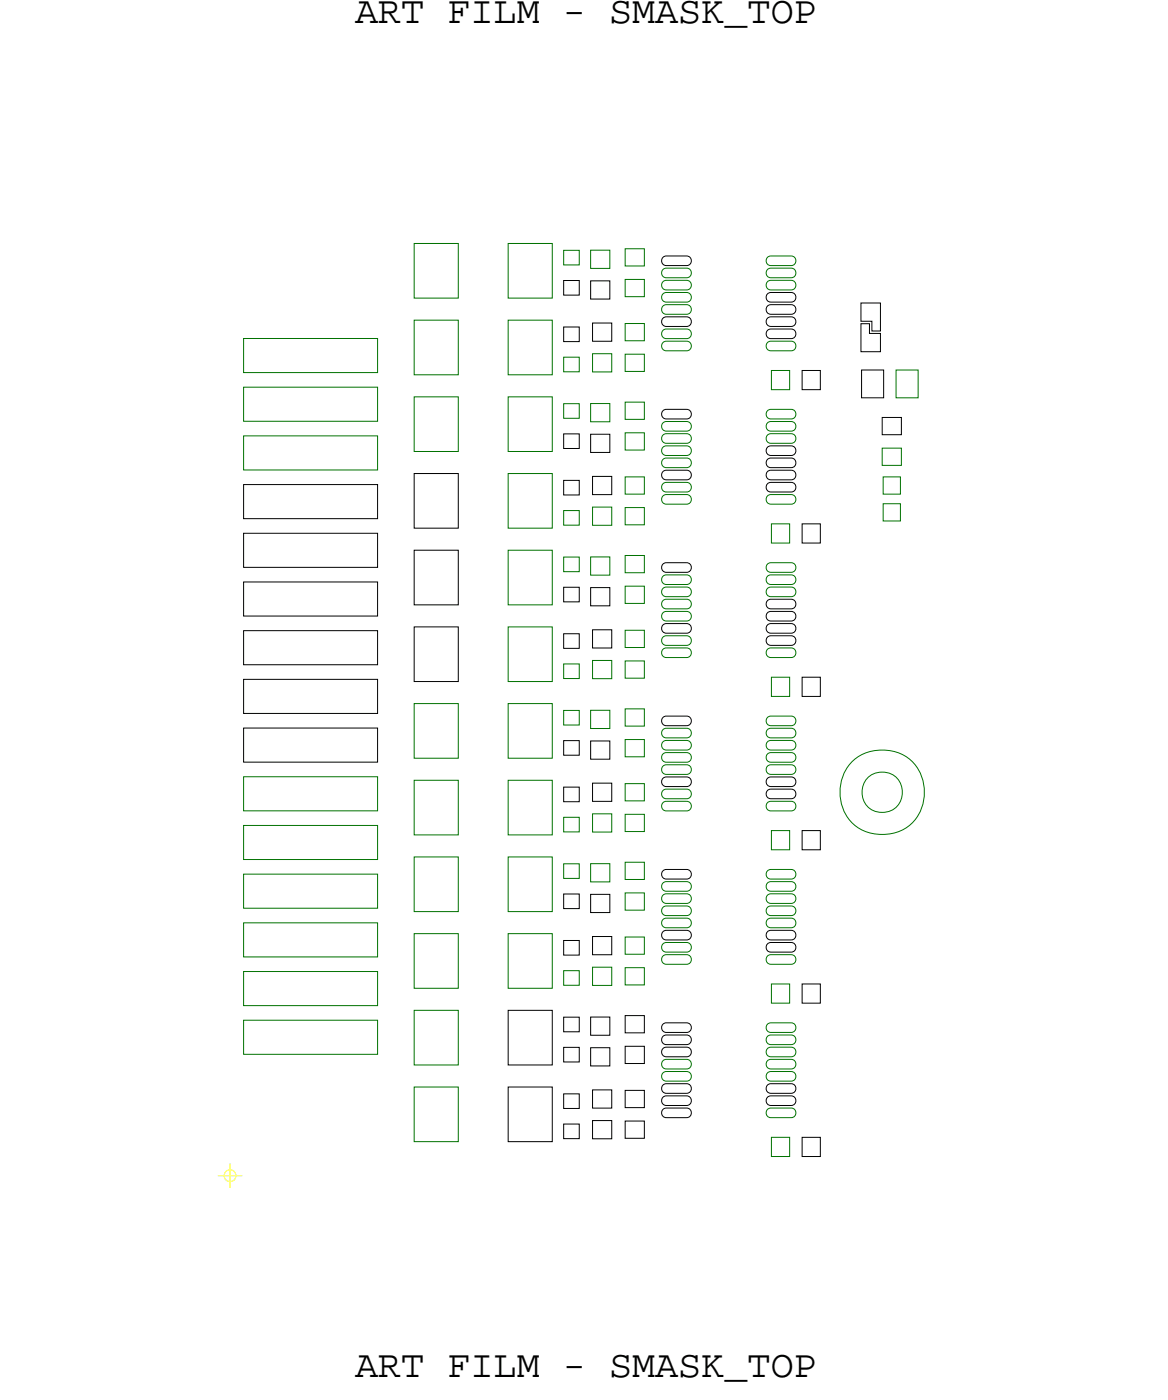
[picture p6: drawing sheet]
<svg xmlns="http://www.w3.org/2000/svg" width="61mm" height="73mm" viewBox="0 0 61 73" stroke-linecap="round" stroke-linejoin="round" font-family="sans-serif">
<defs><g id="words">
<g font-size="2">
<text x="18.5" y="1.2">ART FILM - SMASK_TOP</text>
<text x="18.5" y="71.8">ART FILM - SMASK_TOP</text>
</g>
</g></defs>
<!-- layer: Nets -->
<g fill="none" stroke="#000" stroke-width=".05">
<path d="M29.4 14.6h.8v.8h-.8zM29.4 17.1h.8v.7h-.8zM30.8 14.7h1v.9h-1zM30.9 16.9h1v.9h-1zM34.6 13.4h.1h1.1h.2v.2v.2l-.2 .1h-1.1l-.1-.1-.1-.2zM34.6 16.6l.1-.1h1.1l.2 .1v.2v.2h-.2h-1.1h-.1l-.1-.2zM40 15.3h.2h1h.2l.1 .2-.1 .2-.2 .1h-1l-.2-.1-.1-.2zM40 16l.2-.1h1l.2 .1 .1 .1-.1 .2-.2 .1h-1l-.2-.1-.1-.2zM40 16.6l.2-.1h1l.2 .1 .1 .2-.1 .2h-.2h-1h-.2l-.1-.2zM40 17.2h.2h1h.2l.1 .2-.1 .2-.2 .1h-1l-.2-.1-.1-.2zM41.8 19.3h1v1h-1zM44.9 15.8h1v1.5h-.4v-.5h-.6z"/>
<path d="M44.9 16.9h.4v.5h.6v.9h-1zM44.9 19.3h1.2v1.5h-1.2zM12.7 25.3h7v1.8h-7zM12.7 27.8h7v1.8h-7zM12.7 30.4h7v1.7h-7zM12.7 32.9h7v1.8h-7zM12.7 35.4h7v1.8h-7zM12.7 38h7v1.8h-7zM21.6 24.7h2.3v2.9h-2.3zM21.6 28.7h2.3v2.9h-2.3zM21.6 32.7h2.3v2.9h-2.3zM29.4 22.6h.8v.8h-.8z"/>
<path d="M29.4 25.1h.8v.7h-.8zM29.4 30.6h.8v.8h-.8zM29.4 33.1h.8v.7h-.8zM29.4 38.6h.8v.8h-.8zM30.8 22.7h1v.9h-1zM30.8 30.7h1v.9h-1zM30.8 38.7h1v.9h-1zM30.9 24.9h1v.9h-1zM30.9 32.9h1v.9h-1zM34.6 21.4h.1h1.1h.2v.2v.2l-.2 .1h-1.1l-.1-.1-.1-.2zM34.6 24.6l.1-.1h1.1l.2 .1v.2v.2h-.2h-1.1h-.1l-.1-.2zM34.6 29.4h.1h1.1h.2v.2v.2l-.2 .1h-1.1l-.1-.1-.1-.2z"/>
<path d="M34.6 32.6l.1-.1h1.1l.2 .1v.2v.2h-.2h-1.1h-.1l-.1-.2zM34.6 37.4h.1h1.1h.2v.2v.2l-.2 .1h-1.1l-.1-.1-.1-.2zM40 24l.2-.1h1l.2 .1 .1 .1-.1 .2-.2 .1h-1l-.2-.1-.1-.2zM40 31.3h.2h1h.2l.1 .2-.1 .2-.2 .1h-1l-.2-.1-.1-.2zM40 32l.2-.1h1l.2 .1 .1 .1-.1 .2-.2 .1h-1l-.2-.1-.1-.2zM40 23.3h.2h1h.2l.1 .2-.1 .2-.2 .1h-1l-.2-.1-.1-.2zM40 24.6l.2-.1h1l.2 .1 .1 .2-.1 .2h-.2h-1h-.2l-.1-.2zM40 32.6l.2-.1h1l.2 .1 .1 .2-.1 .2h-.2h-1h-.2l-.1-.2zM40 25.2h.2h1h.2l.1 .2-.1 .2-.2 .1h-1l-.2-.1-.1-.2zM40 33.2h.2h1h.2l.1 .2-.1 .2-.2 .1h-1l-.2-.1-.1-.2zM41.8 27.3h1v1h-1zM41.8 35.3h1v1h-1z"/>
<path d="M46 21.8h1v.9h-1zM26.5 52.7h2.3v2.9h-2.3zM26.5 56.7h2.3v2.9h-2.3zM29.4 53.1h.8v.7h-.8zM29.4 58.6h.8v.8h-.8zM29.4 41.1h.8v.7h-.8zM29.4 46.6h.8v.8h-.8zM29.4 49.1h.8v.7h-.8zM29.4 54.6h.8v.8h-.8zM29.4 57.1h.8v.7h-.8zM30.8 53.1h1v.9h-1zM30.8 46.7h1v.9h-1z"/>
<path d="M30.8 54.7h1v.9h-1zM30.9 58.5h1v.9h-1zM30.9 40.9h1v.9h-1zM30.9 48.9h1v.9h-1zM30.9 56.9h1v.9h-1zM32.6 53h1v.9h-1zM32.6 54.6h1v.9h-1zM32.6 58.5h1v.9h-1zM32.6 56.9h1v.9h-1zM34.6 54.1l.1-.1h1.1l.2 .1v.1v.2l-.2 .1h-1.1l-.1-.1-.1-.2zM34.6 54.7l.1-.1h1.1l.2 .1v.2v.1l-.2 .1h-1.1l-.1-.1-.1-.1zM34.6 57.9l.1-.1h1.1l.2 .1v.1v.2l-.2 .1h-1.1l-.1-.1-.1-.2z"/>
<path d="M34.6 57.2h.1h1.1h.2v.2v.2l-.2 .1h-1.1l-.1-.1-.1-.2zM34.6 40.6l.1-.1h1.1l.2 .1v.2v.2h-.2h-1.1h-.1l-.1-.2zM34.6 45.4h.1h1.1h.2v.2v.2l-.2 .1h-1.1l-.1-.1-.1-.2zM34.6 48.6l.1-.1h1.1l.2 .1v.2v.2h-.2h-1.1h-.1l-.1-.2zM34.6 53.4h.1h1.1h.2v.2v.2l-.2 .1h-1.1l-.1-.1-.1-.2zM34.6 56.6l.1-.1h1.1l.2 .1v.2v.2h-.2h-1.1h-.1l-.1-.2zM40 40.6l.2-.1h1l.2 .1 .1 .2-.1 .2h-.2h-1h-.2l-.1-.2zM40 48.6l.2-.1h1l.2 .1 .1 .2-.1 .2h-.2h-1h-.2l-.1-.2zM40 56.6l.2-.1h1l.2 .1 .1 .2-.1 .2h-.2h-1h-.2l-.1-.2zM40 41.2h.2h1h.2l.1 .2-.1 .2-.2 .1h-1l-.2-.1-.1-.2zM40 49.2h.2h1h.2l.1 .2-.1 .2-.2 .1h-1l-.2-.1-.1-.2zM40 57.2h.2h1h.2l.1 .2-.1 .2-.2 .1h-1l-.2-.1-.1-.2z"/>
<path d="M41.8 43.3h1v1h-1zM41.8 51.3h1v1h-1zM41.8 59.3h1v1h-1z"/>
</g>
<g fill="none" stroke="#007100" stroke-width=".05">
<path d="M12.7 17.7h7v1.7h-7zM21.6 12.7h2.3v2.9h-2.3zM21.6 16.7h2.3v2.9h-2.3zM26.5 12.7h2.3v2.9h-2.3zM26.5 16.7h2.3v2.9h-2.3zM29.4 13.1h.8v.7h-.8zM29.4 18.6h.8v.8h-.8zM30.8 13.1h1v.9h-1zM30.9 18.5h1v.9h-1zM32.6 13h1v.9h-1zM32.6 14.6h1v.9h-1zM32.6 18.5h1v.9h-1z"/>
<path d="M32.6 16.9h1v.9h-1zM34.6 14.1l.1-.1h1.1l.2 .1v.1v.2l-.2 .1h-1.1l-.1-.1-.1-.2zM34.6 14.7l.1-.1h1.1l.2 .1v.2v.1l-.2 .1h-1.1l-.1-.1-.1-.1zM34.6 17.9l.1-.1h1.1l.2 .1v.1v.2l-.2 .1h-1.1l-.1-.1-.1-.2zM34.6 17.2h.1h1.1h.2v.2v.2l-.2 .1h-1.1l-.1-.1-.1-.2zM34.6 15.3h.1h1.1h.2v.2v.2l-.2 .1h-1.1l-.1-.1-.1-.2zM34.6 16l.1-.1h1.1l.2 .1v.1v.2l-.2 .1h-1.1l-.1-.1-.1-.2zM40 13.4h.2h1h.2l.1 .2-.1 .2-.2 .1h-1l-.2-.1-.1-.2zM40 17.9l.2-.1h1l.2 .1 .1 .1-.1 .2-.2 .1h-1l-.2-.1-.1-.2zM40 14.7l.2-.1h1l.2 .1 .1 .2-.1 .1-.2 .1h-1l-.2-.1-.1-.1zM40 14.1l.2-.1h1l.2 .1 .1 .1-.1 .2-.2 .1h-1l-.2-.1-.1-.2zM40.2 19.3h1v1h-1z"/>
<path d="M46.7 19.3h1.2v1.5h-1.2zM12.7 20.2h7v1.8h-7zM12.7 22.7h7v1.8h-7zM21.6 36.7h2.3v2.9h-2.3zM21.6 20.7h2.3v2.9h-2.3zM26.5 20.7h2.3v2.9h-2.3zM26.5 28.7h2.3v2.9h-2.3zM26.5 36.7h2.3v2.9h-2.3zM26.5 24.7h2.3v2.9h-2.3zM26.5 32.7h2.3v2.9h-2.3zM29.4 21.1h.8v.7h-.8zM29.4 29.1h.8v.7h-.8z"/>
<path d="M29.4 37.1h.8v.7h-.8zM29.4 26.6h.8v.8h-.8zM29.4 34.6h.8v.8h-.8zM30.8 21.1h1v.9h-1zM30.8 29.1h1v.9h-1zM30.8 37.1h1v.9h-1zM30.9 26.5h1v.9h-1zM30.9 34.5h1v.9h-1zM32.6 21h1v.9h-1zM32.6 29h1v.9h-1zM32.6 37h1v.9h-1zM32.6 22.6h1v.9h-1z"/>
<path d="M32.6 30.6h1v.9h-1zM32.6 38.6h1v.9h-1zM32.6 26.5h1v.9h-1zM32.6 34.5h1v.9h-1zM32.6 24.9h1v.9h-1zM32.6 32.9h1v.9h-1zM34.6 22.1l.1-.1h1.1l.2 .1v.1v.2l-.2 .1h-1.1l-.1-.1-.1-.2zM34.6 30.1l.1-.1h1.1l.2 .1v.1v.2l-.2 .1h-1.1l-.1-.1-.1-.2zM34.6 38.1l.1-.1h1.1l.2 .1v.1v.2l-.2 .1h-1.1l-.1-.1-.1-.2zM34.6 22.7l.1-.1h1.1l.2 .1v.2v.1l-.2 .1h-1.1l-.1-.1-.1-.1zM34.6 30.7l.1-.1h1.1l.2 .1v.2v.1l-.2 .1h-1.1l-.1-.1-.1-.1zM34.6 38.7l.1-.1h1.1l.2 .1v.2v.1l-.2 .1h-1.1l-.1-.1-.1-.1z"/>
<path d="M34.6 25.9l.1-.1h1.1l.2 .1v.1v.2l-.2 .1h-1.1l-.1-.1-.1-.2zM34.6 33.9l.1-.1h1.1l.2 .1v.1v.2l-.2 .1h-1.1l-.1-.1-.1-.2zM34.6 25.2h.1h1.1h.2v.2v.2l-.2 .1h-1.1l-.1-.1-.1-.2zM34.6 33.2h.1h1.1h.2v.2v.2l-.2 .1h-1.1l-.1-.1-.1-.2zM34.6 23.3h.1h1.1h.2v.2v.2l-.2 .1h-1.1l-.1-.1-.1-.2zM34.6 24l.1-.1h1.1l.2 .1v.1v.2l-.2 .1h-1.1l-.1-.1-.1-.2zM34.6 31.3h.1h1.1h.2v.2v.2l-.2 .1h-1.1l-.1-.1-.1-.2zM34.6 32l.1-.1h1.1l.2 .1v.1v.2l-.2 .1h-1.1l-.1-.1-.1-.2zM34.6 39.3h.1h1.1h.2v.2v.2l-.2 .1h-1.1l-.1-.1-.1-.2zM34.6 40l.1-.1h1.1l.2 .1v.1v.2l-.2 .1h-1.1l-.1-.1-.1-.2zM40 39.3h.2h1h.2l.1 .2-.1 .2-.2 .1h-1l-.2-.1-.1-.2zM40 40l.2-.1h1l.2 .1 .1 .1-.1 .2-.2 .1h-1l-.2-.1-.1-.2z"/>
<path d="M40 21.4h.2h1h.2l.1 .2-.1 .2-.2 .1h-1l-.2-.1-.1-.2zM40 25.9l.2-.1h1l.2 .1 .1 .1-.1 .2-.2 .1h-1l-.2-.1-.1-.2zM40 33.9l.2-.1h1l.2 .1 .1 .1-.1 .2-.2 .1h-1l-.2-.1-.1-.2zM40 29.4h.2h1h.2l.1 .2-.1 .2-.2 .1h-1l-.2-.1-.1-.2zM40 37.4h.2h1h.2l.1 .2-.1 .2-.2 .1h-1l-.2-.1-.1-.2zM40 22.1l.2-.1h1l.2 .1 .1 .1-.1 .2-.2 .1h-1l-.2-.1-.1-.2zM40 22.7l.2-.1h1l.2 .1 .1 .2-.1 .1-.2 .1h-1l-.2-.1-.1-.1zM40 30.7l.2-.1h1l.2 .1 .1 .2-.1 .1-.2 .1h-1l-.2-.1-.1-.1zM40 30.1l.2-.1h1l.2 .1 .1 .1-.1 .2-.2 .1h-1l-.2-.1-.1-.2zM40 38.7l.2-.1h1l.2 .1 .1 .2-.1 .1-.2 .1h-1l-.2-.1-.1-.1zM40 38.1l.2-.1h1l.2 .1 .1 .1-.1 .2-.2 .1h-1l-.2-.1-.1-.2zM40.2 27.3h1v1h-1z"/>
<path d="M40.2 35.3h1v1h-1zM46 23.4h1v.9h-1zM46 24.9h.9v.9h-.9zM46 26.3h.9v.9h-.9zM12.7 40.5h7v1.8h-7zM12.7 43.1h7v1.7h-7zM12.7 45.6h7v1.8h-7zM12.7 48.1h7v1.8h-7zM12.7 50.7h7v1.8h-7zM12.7 53.2h7v1.8h-7zM21.6 40.7h2.3v2.9h-2.3zM21.6 44.7h2.3v2.9h-2.3z"/>
<path d="M21.6 48.7h2.3v2.9h-2.3zM21.6 52.7h2.3v2.9h-2.3zM21.6 56.7h2.3v2.9h-2.3zM26.5 44.7h2.3v2.9h-2.3zM26.5 48.7h2.3v2.9h-2.3zM26.5 40.7h2.3v2.9h-2.3zM29.4 45.1h.8v.7h-.8zM29.4 50.6h.8v.8h-.8zM29.4 42.6h.8v.8h-.8zM30.8 45.1h1v.9h-1zM30.9 50.5h1v.9h-1zM30.9 42.5h1v.9h-1z"/>
<path d="M32.6 45h1v.9h-1zM32.6 46.6h1v.9h-1zM32.6 50.5h1v.9h-1zM32.6 42.5h1v.9h-1zM32.6 48.9h1v.9h-1zM32.6 40.9h1v.9h-1zM34.6 46.1l.1-.1h1.1l.2 .1v.1v.2l-.2 .1h-1.1l-.1-.1-.1-.2zM34.6 46.7l.1-.1h1.1l.2 .1v.2v.1l-.2 .1h-1.1l-.1-.1-.1-.1zM34.6 49.9l.1-.1h1.1l.2 .1v.1v.2l-.2 .1h-1.1l-.1-.1-.1-.2zM34.6 41.9l.1-.1h1.1l.2 .1v.1v.2l-.2 .1h-1.1l-.1-.1-.1-.2zM34.6 49.2h.1h1.1h.2v.2v.2l-.2 .1h-1.1l-.1-.1-.1-.2zM34.6 41.2h.1h1.1h.2v.2v.2l-.2 .1h-1.1l-.1-.1-.1-.2z"/>
<path d="M34.6 47.3h.1h1.1h.2v.2v.2l-.2 .1h-1.1l-.1-.1-.1-.2zM34.6 48l.1-.1h1.1l.2 .1v.1v.2l-.2 .1h-1.1l-.1-.1-.1-.2zM34.6 55.3h.1h1.1h.2v.2v.2l-.2 .1h-1.1l-.1-.1-.1-.2zM34.6 56l.1-.1h1.1l.2 .1v.1v.2l-.2 .1h-1.1l-.1-.1-.1-.2zM40 47.3h.2h1h.2l.1 .2-.1 .2-.2 .1h-1l-.2-.1-.1-.2zM40 48l.2-.1h1l.2 .1 .1 .1-.1 .2-.2 .1h-1l-.2-.1-.1-.2zM40 55.3h.2h1h.2l.1 .2-.1 .2-.2 .1h-1l-.2-.1-.1-.2zM40 56l.2-.1h1l.2 .1 .1 .1-.1 .2-.2 .1h-1l-.2-.1-.1-.2zM40 41.9l.2-.1h1l.2 .1 .1 .1-.1 .2-.2 .1h-1l-.2-.1-.1-.2zM40 45.4h.2h1h.2l.1 .2-.1 .2-.2 .1h-1l-.2-.1-.1-.2zM40 49.9l.2-.1h1l.2 .1 .1 .1-.1 .2-.2 .1h-1l-.2-.1-.1-.2zM40 53.4h.2h1h.2l.1 .2-.1 .2-.2 .1h-1l-.2-.1-.1-.2z"/>
<path d="M40 57.9l.2-.1h1l.2 .1 .1 .1-.1 .2-.2 .1h-1l-.2-.1-.1-.2zM40 46.7l.2-.1h1l.2 .1 .1 .2-.1 .1-.2 .1h-1l-.2-.1-.1-.1zM40 46.1l.2-.1h1l.2 .1 .1 .1-.1 .2-.2 .1h-1l-.2-.1-.1-.2zM40 54.7l.2-.1h1l.2 .1 .1 .2-.1 .1-.2 .1h-1l-.2-.1-.1-.1zM40 54.1l.2-.1h1l.2 .1 .1 .1-.1 .2-.2 .1h-1l-.2-.1-.1-.2zM40.2 43.3h1v1h-1zM40.2 51.3h1v1h-1zM40.2 59.3h1v1h-1z"/>
<circle cx="46" cy="41.3" r="2.21"/>
<circle cx="46" cy="41.3" r="1.06"/>
</g>
<!-- layer: Drawing Origin -->
<path d="M11.4 61.3h1.2M11.8 61.1l.2-.1 .2 .1 .1 .2-.1 .2-.2 .1-.2-.1-.1-.2zM12 60.7v1.3" fill="none" stroke="#ff0" stroke-width=".05"/>
<use href="#words"/>
</svg>
